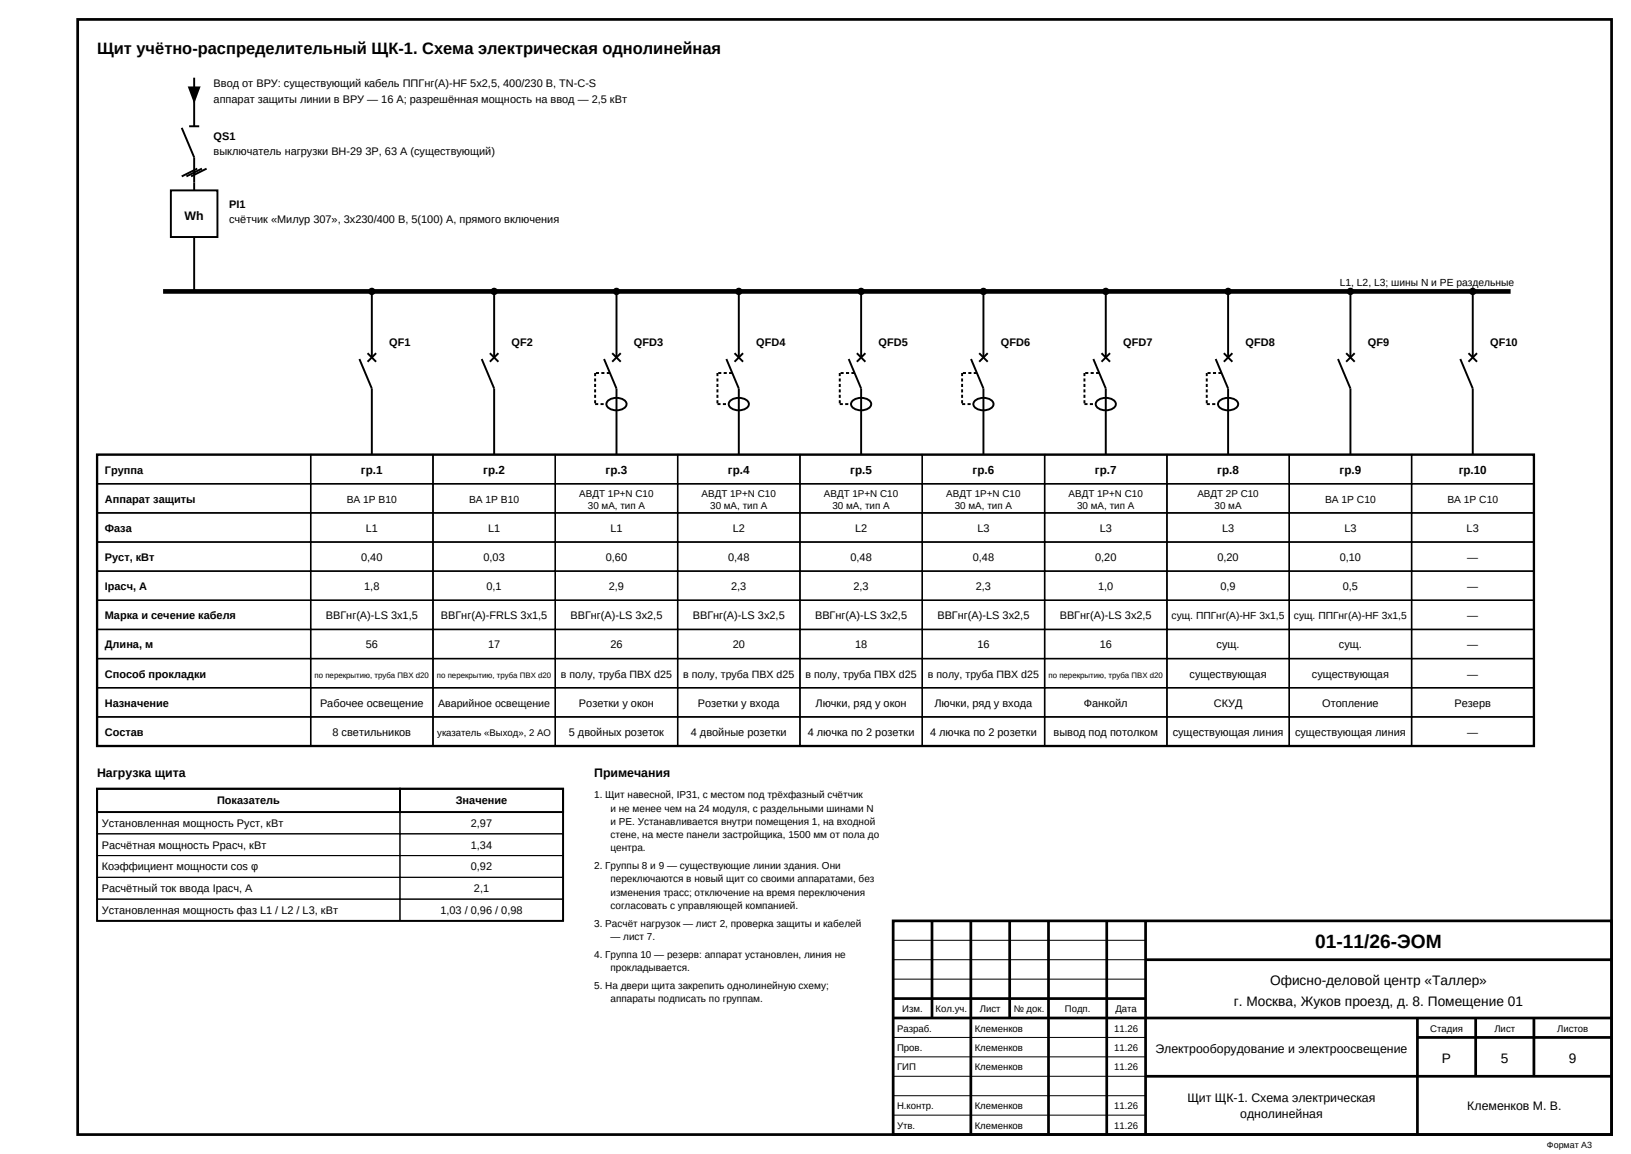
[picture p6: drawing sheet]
<svg xmlns="http://www.w3.org/2000/svg" width="420mm" height="297mm" viewBox="0 0 420 297" stroke-linecap="round" stroke-linejoin="round" font-family="sans-serif">
<defs><g id="words">
<text font-size="4.9" x="338.7" y="244">01-11/26-ЭОМ</text>
<text font-size="4.2" x="25" y="14">Щит учётно-распределительный ЩК-1. Схема электрическая однолинейная</text>
<g font-size="3.5">
<text x="327.1" y="253.4">Офисно-деловой центр «Таллер»</text>
<text x="317.7" y="258.8">г. Москва, Жуков проезд, д. 8. Помещение 01</text>
<text x="371.3" y="273.5">Р</text>
<text x="386.5" y="273.5">5</text>
<text x="404" y="273.5">9</text>
</g>
<g font-size="3.2">
<text x="47.5" y="56.5">Wh</text>
<text x="25" y="200">Нагрузка щита</text>
<text x="153" y="200">Примечания</text>
<text x="297.5" y="271">Электрооборудование и электроосвещение</text>
<text x="305.8" y="283.7">Щит ЩК-1. Схема электрическая</text>
<text x="319.4" y="287.7">однолинейная</text>
<text x="377.8" y="285.7">Клеменков М. В.</text>
</g>
<g font-size="3">
<text x="93" y="121.9">гр.1</text>
<text x="124.5" y="121.9">гр.2</text>
<text x="156" y="121.9">гр.3</text>
<text x="187.5" y="121.9">гр.4</text>
<text x="219" y="121.9">гр.5</text>
<text x="250.5" y="121.9">гр.6</text>
<text x="282" y="121.9">гр.7</text>
<text x="313.5" y="121.9">гр.8</text>
<text x="345" y="121.9">гр.9</text>
<text x="375.6" y="121.9">гр.10</text>
</g>
<g font-size="2.8">
<text x="55" y="22.5">Ввод от ВРУ: существующий кабель ППГнг(А)-HF 5х2,5, 400/230 В, TN-C-S</text>
<text x="55" y="26.5">аппарат защиты линии в ВРУ — 16 А; разрешённая мощность на ввод — 2,5 кВт</text>
<text x="55" y="36">QS1</text>
<text x="55" y="40">выключатель нагрузки ВН-29 3P, 63 А (существующий)</text>
<text x="59" y="53.5">PI1</text>
<text x="59" y="57.5">счётчик «Милур 307», 3х230/400 В, 5(100) А, прямого включения</text>
<text x="100.2" y="89">QF1</text>
<text x="131.8" y="89">QF2</text>
<text x="163.2" y="89">QFD3</text>
<text x="194.7" y="89">QFD4</text>
<text x="226.3" y="89">QFD5</text>
<text x="257.7" y="89">QFD6</text>
<text x="289.3" y="89">QFD7</text>
<text x="320.7" y="89">QFD8</text>
<text x="352.2" y="89">QF9</text>
<text x="383.7" y="89">QF10</text>
<text x="27" y="121.9">Группа</text>
<text x="27" y="129.4">Аппарат защиты</text>
<text x="27" y="136.9">Фаза</text>
<text x="94.2" y="136.9">L1</text>
<text x="125.7" y="136.9">L1</text>
<text x="157.2" y="136.9">L1</text>
<text x="188.7" y="136.9">L2</text>
<text x="220.2" y="136.9">L2</text>
<text x="251.7" y="136.9">L3</text>
<text x="283.2" y="136.9">L3</text>
<text x="314.7" y="136.9">L3</text>
<text x="346.2" y="136.9">L3</text>
<text x="377.7" y="136.9">L3</text>
<text x="27" y="144.4">Руст, кВт</text>
<text x="93" y="144.4">0,40</text>
<text x="124.5" y="144.4">0,03</text>
<text x="156" y="144.4">0,60</text>
<text x="187.5" y="144.4">0,48</text>
<text x="219" y="144.4">0,48</text>
<text x="250.5" y="144.4">0,48</text>
<text x="282" y="144.4">0,20</text>
<text x="313.5" y="144.4">0,20</text>
<text x="345" y="144.4">0,10</text>
<text x="377.8" y="144.4">—</text>
<text x="27" y="151.9">Iрасч, А</text>
<text x="93.8" y="151.9">1,8</text>
<text x="125.3" y="151.9">0,1</text>
<text x="156.8" y="151.9">2,9</text>
<text x="188.3" y="151.9">2,3</text>
<text x="219.8" y="151.9">2,3</text>
<text x="251.3" y="151.9">2,3</text>
<text x="282.8" y="151.9">1,0</text>
<text x="314.3" y="151.9">0,9</text>
<text x="345.8" y="151.9">0,5</text>
<text x="377.8" y="151.9">—</text>
<text x="27" y="159.4">Марка и сечение кабеля</text>
<text x="83.9" y="159.4">ВВГнг(А)-LS 3х1,5</text>
<text x="113.5" y="159.4">ВВГнг(А)-FRLS 3х1,5</text>
<text x="146.9" y="159.4">ВВГнг(А)-LS 3х2,5</text>
<text x="178.4" y="159.4">ВВГнг(А)-LS 3х2,5</text>
<text x="209.9" y="159.4">ВВГнг(А)-LS 3х2,5</text>
<text x="241.4" y="159.4">ВВГнг(А)-LS 3х2,5</text>
<text x="272.9" y="159.4">ВВГнг(А)-LS 3х2,5</text>
<text x="377.8" y="159.4">—</text>
<text x="27" y="166.9">Длина, м</text>
<text x="94.2" y="166.9">56</text>
<text x="125.7" y="166.9">17</text>
<text x="157.2" y="166.9">26</text>
<text x="188.7" y="166.9">20</text>
<text x="220.2" y="166.9">18</text>
<text x="251.7" y="166.9">16</text>
<text x="283.2" y="166.9">16</text>
<text x="313.3" y="166.9">сущ.</text>
<text x="344.8" y="166.9">сущ.</text>
<text x="377.8" y="166.9">—</text>
<text x="27" y="174.4">Способ прокладки</text>
<text x="306.3" y="174.4">существующая</text>
<text x="337.8" y="174.4">существующая</text>
<text x="377.8" y="174.4">—</text>
<text x="27" y="181.9">Назначение</text>
<text x="82.4" y="181.9">Рабочее освещение</text>
<text x="149.1" y="181.9">Розетки у окон</text>
<text x="179.7" y="181.9">Розетки у входа</text>
<text x="210" y="181.9">Лючки, ряд у окон</text>
<text x="240.6" y="181.9">Лючки, ряд у входа</text>
<text x="279.1" y="181.9">Фанкойл</text>
<text x="312.6" y="181.9">СКУД</text>
<text x="340.5" y="181.9">Отопление</text>
<text x="374.6" y="181.9">Резерв</text>
<text x="27" y="189.4">Состав</text>
<text x="85.6" y="189.4">8 светильников</text>
<text x="146.5" y="189.4">5 двойных розеток</text>
<text x="177.9" y="189.4">4 двойные розетки</text>
<text x="208" y="189.4">4 лючка по 2 розетки</text>
<text x="239.5" y="189.4">4 лючка по 2 розетки</text>
<text x="271.3" y="189.4">вывод под потолком</text>
<text x="302" y="189.4">существующая линия</text>
<text x="333.5" y="189.4">существующая линия</text>
<text x="377.8" y="189.4">—</text>
<text x="55.9" y="207">Показатель</text>
<text x="117.4" y="207">Значение</text>
<text x="26.2" y="212.8">Установленная мощность Руст, кВт</text>
<text x="121.3" y="212.8">2,97</text>
<text x="26.2" y="218.4">Расчётная мощность Ррасч, кВт</text>
<text x="121.3" y="218.4">1,34</text>
<text x="26.2" y="224">Коэффициент мощности cos φ</text>
<text x="121.3" y="224">0,92</text>
<text x="26.2" y="229.6">Расчётный ток ввода Iрасч, А</text>
<text x="122" y="229.6">2,1</text>
<text x="26.2" y="235.2">Установленная мощность фаз L1 / L2 / L3, кВт</text>
<text x="113.4" y="235.2">1,03 / 0,96 / 0,98</text>
</g>
<g font-size="2.7">
<text x="144.4" y="174.4">в полу, труба ПВХ d25</text>
<text x="175.9" y="174.4">в полу, труба ПВХ d25</text>
<text x="207.4" y="174.4">в полу, труба ПВХ d25</text>
<text x="238.9" y="174.4">в полу, труба ПВХ d25</text>
<text x="112.8" y="181.9">Аварийное освещение</text>
</g>
<g font-size="2.6">
<text x="345" y="73.5">L1, L2, L3; шины N и PE раздельные</text>
<text x="89.3" y="129.4">ВА 1P B10</text>
<text x="120.8" y="129.4">ВА 1P B10</text>
<text x="341.2" y="129.4">ВА 1P C10</text>
<text x="372.7" y="129.4">ВА 1P C10</text>
<text x="301.7" y="159.4">сущ. ППГнг(А)-HF 3х1,5</text>
<text x="333.2" y="159.4">сущ. ППГнг(А)-HF 3х1,5</text>
<text x="153" y="205.5">1. Щит навесной, IP31, с местом под трёхфазный счётчик</text>
<text x="157.2" y="208.9">и не менее чем на 24 модуля, с раздельными шинами N</text>
<text x="157.2" y="212.3">и PE. Устанавливается внутри помещения 1, на входной</text>
<text x="157.2" y="215.7">стене, на месте панели застройщика, 1500 мм от пола до</text>
<text x="157.2" y="219.1">центра.</text>
<text x="153" y="223.7">2. Группы 8 и 9 — существующие линии здания. Они</text>
<text x="157.2" y="227.1">переключаются в новый щит со своими аппаратами, без</text>
<text x="157.2" y="230.5">изменения трасс; отключение на время переключения</text>
<text x="157.2" y="233.9">согласовать с управляющей компанией.</text>
<text x="153" y="238.5">3. Расчёт нагрузок — лист 2, проверка защиты и кабелей</text>
<text x="157.2" y="241.9">— лист 7.</text>
<text x="153" y="246.5">4. Группа 10 — резерв: аппарат установлен, линия не</text>
<text x="157.2" y="249.9">прокладывается.</text>
<text x="153" y="254.5">5. На двери щита закрепить однолинейную схему;</text>
<text x="157.2" y="257.9">аппараты подписать по группам.</text>
</g>
<g font-size="2.5">
<text x="149.2" y="127.9">АВДТ 1P+N C10</text>
<text x="151.4" y="130.9">30 мА, тип А</text>
<text x="180.7" y="127.9">АВДТ 1P+N C10</text>
<text x="182.9" y="130.9">30 мА, тип А</text>
<text x="212.2" y="127.9">АВДТ 1P+N C10</text>
<text x="214.4" y="130.9">30 мА, тип А</text>
<text x="243.7" y="127.9">АВДТ 1P+N C10</text>
<text x="245.9" y="130.9">30 мА, тип А</text>
<text x="275.2" y="127.9">АВДТ 1P+N C10</text>
<text x="277.4" y="130.9">30 мА, тип А</text>
<text x="308.3" y="127.9">АВДТ 2P C10</text>
<text x="312.8" y="130.9">30 мА</text>
<text x="112.6" y="189.4">указатель «Выход», 2 АО</text>
<text x="232.4" y="260.5">Изм.</text>
<text x="240.9" y="260.5">Кол.уч.</text>
<text x="252.3" y="260.5">Лист</text>
<text x="261" y="260.5">№ док.</text>
<text x="274.2" y="260.5">Подп.</text>
<text x="287.2" y="260.5">Дата</text>
<text x="231" y="265.5">Разраб.</text>
<text x="251" y="265.5">Клеменков</text>
<text x="286.9" y="265.5">11.26</text>
<text x="368.3" y="265.6">Стадия</text>
<text x="384.8" y="265.6">Лист</text>
<text x="401" y="265.6">Листов</text>
<text x="231" y="270.5">Пров.</text>
<text x="231" y="275.5">ГИП</text>
<text x="251" y="270.5">Клеменков</text>
<text x="251" y="275.5">Клеменков</text>
<text x="286.9" y="270.5">11.26</text>
<text x="286.9" y="275.5">11.26</text>
<text x="231" y="285.5">Н.контр.</text>
<text x="251" y="285.5">Клеменков</text>
<text x="286.9" y="285.5">11.26</text>
<text x="231" y="290.5">Утв.</text>
<text x="251" y="290.5">Клеменков</text>
<text x="286.9" y="290.5">11.26</text>
</g>
<text font-size="2.3" x="398.4" y="295.4">Формат А3</text>
<g font-size="2">
<text x="81" y="174.4">по перекрытию, труба ПВХ d20</text>
<text x="112.5" y="174.4">по перекрытию, труба ПВХ d20</text>
<text x="270" y="174.4">по перекрытию, труба ПВХ d20</text>
</g>
</g></defs>
<g fill="none" stroke="#000" stroke-width=".7" stroke-linecap="butt">
<path d="M20 5h395v287h-395zM230 237h185v55h-185zM240 237v25M250 237v55M260 237v25M270 237v55M285 237v55M295 237v55M230 257h65M295 247h120M230 262h185M295 277h120"/>
<path d="M365 262v30M365 267h50M380 262v15M395 262v15"/>
</g>
<path d="M230 252h65M230 247h65M230 242h65M230 277h65M230 272h65M230 267h65M230 287h65M230 282h65" fill="none" stroke="#000" stroke-width=".26"/>
<path d="M50 20v12.5M46.8 32.9l3.2 7.6v6.5M48.7 32.5h2.6M50.8 43.4l-4 2M52 43.4l-4 2M53.2 43.4l-4 2" fill="none" stroke="#000" stroke-width=".5"/>
<path d="M48.7 22.5h2.6l-1.3 3.5z" fill="#000" stroke="#000" stroke-width=".5"/>
<path d="M44 49h12v12h-12z" fill-rule="evenodd" fill="#fff" stroke="#000" stroke-width=".5"/>
<g fill="none" stroke="#000" stroke-width=".5">
<path d="M50 47v2M50 61v14M95.7 75v17M127.3 75v17M158.7 75v17M190.2 75v17M221.8 75v17M253.3 75v17M284.8 75v17M316.3 75v17M347.7 75v17M379.2 75v17"/>
<path d="M92.6 92.4l3.1 7.6v17M94.6 90.9l2.2 2.2M96.8 90.9l-2.2 2.2M124 92.4l3.3 7.6v17M126.2 90.9l2.2 2.2M128.4 90.9l-2.2 2.2M155.5 92.4l3.2 7.6v17M157.7 90.9l2.1 2.2M159.8 90.9l-2.1 2.2M187.1 92.4l3.1 7.6v17M189.1 90.9l2.2 2.2M191.3 90.9l-2.2 2.2"/>
<path d="M218.5 92.4l3.3 7.6v17M220.7 90.9l2.2 2.2M222.9 90.9l-2.2 2.2M250 92.4l3.3 7.6v17M252.2 90.9l2.2 2.2M254.4 90.9l-2.2 2.2M281.5 92.4l3.3 7.6v17M283.6 90.9l2.3 2.2M285.9 90.9l-2.3 2.2M313 92.4l3.3 7.6v17M315.2 90.9l2.2 2.2M317.4 90.9l-2.2 2.2"/>
<path d="M344.6 92.4l3.1 7.6v17M346.6 90.9l2.2 2.2M348.8 90.9l-2.2 2.2M376.1 92.4l3.1 7.6v17M378.1 90.9l2.2 2.2M380.3 90.9l-2.2 2.2M156.5 103.2a3.4 3.4 0 0 1 4.8 .4 1.68 1.68 0 0 1-1.9 1.9 2.69 2.69 0 0 1-3.3-1.5zM188 103.2a3.4 3.4 0 0 1 4.8 .4 1.68 1.68 0 0 1-1.9 1.9 2.69 2.69 0 0 1-3.2-1.5zM219.5 103.2a3.4 3.4 0 0 1 4.8 .4 1.68 1.68 0 0 1-1.9 1.9 2.69 2.69 0 0 1-3.3-1.5zM251 103.2a3.4 3.4 0 0 1 4.8 .4 1.68 1.68 0 0 1-1.9 1.9 2.69 2.69 0 0 1-3.3-1.5zM282.5 103.2a3.4 3.4 0 0 1 4.8 .4 1.68 1.68 0 0 1-1.9 1.9 2.69 2.69 0 0 1-3.2-1.5zM314 103.2a3.4 3.4 0 0 1 4.8 .4 1.68 1.68 0 0 1-1.9 1.9 2.69 2.69 0 0 1-3.3-1.5z"/>
<path d="M25 203h78v6h-78zM25 203h120v34h-120zM103 203h42v6h-42z"/>
</g>
<path d="M42 75h347" fill="none" stroke="#000" stroke-width="1.2" stroke-linecap="butt"/>
<g fill="none" stroke="#000" stroke-width=".35">
<path d="M25 117h55v7.5h-55zM80 117h31.5v7.5h-31.5zM111.5 117h31.5v7.5h-31.5zM143 117h31.5v7.5h-31.5zM174.5 117h31.5v7.5h-31.5zM206 117h31.5v7.5h-31.5zM237.5 117h31.5v7.5h-31.5zM269 117h31.5v7.5h-31.5zM300.5 117h31.5v7.5h-31.5zM332 117h31.5v7.5h-31.5zM363.5 117h31.5v7.5h-31.5zM25 124.5h55v7.5h-55z"/>
<path d="M25 132h55v7.5h-55zM25 139.5h55v7.5h-55zM80 124.5h31.5v7.5h-31.5zM80 132h31.5v7.5h-31.5zM80 139.5h31.5v7.5h-31.5zM111.5 124.5h31.5v7.5h-31.5zM111.5 132h31.5v7.5h-31.5zM111.5 139.5h31.5v7.5h-31.5zM143 124.5h31.5v7.5h-31.5zM143 132h31.5v7.5h-31.5zM143 139.5h31.5v7.5h-31.5zM174.5 124.5h31.5v7.5h-31.5z"/>
<path d="M174.5 132h31.5v7.5h-31.5zM174.5 139.5h31.5v7.5h-31.5zM206 124.5h31.5v7.5h-31.5zM206 132h31.5v7.5h-31.5zM206 139.5h31.5v7.5h-31.5zM237.5 124.5h31.5v7.5h-31.5zM237.5 132h31.5v7.5h-31.5zM237.5 139.5h31.5v7.5h-31.5zM269 124.5h31.5v7.5h-31.5zM269 132h31.5v7.5h-31.5zM269 139.5h31.5v7.5h-31.5zM300.5 124.5h31.5v7.5h-31.5z"/>
<path d="M300.5 132h31.5v7.5h-31.5zM300.5 139.5h31.5v7.5h-31.5zM332 124.5h31.5v7.5h-31.5zM332 132h31.5v7.5h-31.5zM332 139.5h31.5v7.5h-31.5zM363.5 124.5h31.5v7.5h-31.5zM363.5 132h31.5v7.5h-31.5zM363.5 139.5h31.5v7.5h-31.5zM25 147h55v7.5h-55zM25 154.5h55v7.5h-55zM80 147h31.5v7.5h-31.5zM80 154.5h31.5v7.5h-31.5z"/>
<path d="M111.5 147h31.5v7.5h-31.5zM111.5 154.5h31.5v7.5h-31.5zM143 147h31.5v7.5h-31.5zM143 154.5h31.5v7.5h-31.5zM174.5 147h31.5v7.5h-31.5zM174.5 154.5h31.5v7.5h-31.5zM206 147h31.5v7.5h-31.5zM206 154.5h31.5v7.5h-31.5zM237.5 147h31.5v7.5h-31.5zM237.5 154.5h31.5v7.5h-31.5zM269 147h31.5v7.5h-31.5zM269 154.5h31.5v7.5h-31.5z"/>
<path d="M300.5 147h31.5v7.5h-31.5zM300.5 154.5h31.5v7.5h-31.5zM332 147h31.5v7.5h-31.5zM332 154.5h31.5v7.5h-31.5zM363.5 147h31.5v7.5h-31.5zM363.5 154.5h31.5v7.5h-31.5zM25 162h55v7.5h-55zM25 169.5h55v7.5h-55zM25 177h55v7.5h-55zM80 162h31.5v7.5h-31.5zM80 169.5h31.5v7.5h-31.5zM80 177h31.5v7.5h-31.5z"/>
<path d="M111.5 162h31.5v7.5h-31.5zM111.5 169.5h31.5v7.5h-31.5zM111.5 177h31.5v7.5h-31.5zM143 162h31.5v7.5h-31.5zM143 169.5h31.5v7.5h-31.5zM143 177h31.5v7.5h-31.5zM174.5 162h31.5v7.5h-31.5zM174.5 169.5h31.5v7.5h-31.5zM174.5 177h31.5v7.5h-31.5zM206 162h31.5v7.5h-31.5zM206 169.5h31.5v7.5h-31.5zM206 177h31.5v7.5h-31.5z"/>
<path d="M237.5 162h31.5v7.5h-31.5zM237.5 169.5h31.5v7.5h-31.5zM237.5 177h31.5v7.5h-31.5zM269 162h31.5v7.5h-31.5zM269 169.5h31.5v7.5h-31.5zM269 177h31.5v7.5h-31.5zM300.5 162h31.5v7.5h-31.5zM300.5 169.5h31.5v7.5h-31.5zM300.5 177h31.5v7.5h-31.5zM332 162h31.5v7.5h-31.5zM332 169.5h31.5v7.5h-31.5zM332 177h31.5v7.5h-31.5z"/>
<path d="M363.5 162h31.5v7.5h-31.5zM363.5 169.5h31.5v7.5h-31.5zM363.5 177h31.5v7.5h-31.5zM25 184.5h55v7.5h-55zM80 184.5h31.5v7.5h-31.5zM111.5 184.5h31.5v7.5h-31.5zM143 184.5h31.5v7.5h-31.5zM174.5 184.5h31.5v7.5h-31.5zM206 184.5h31.5v7.5h-31.5zM237.5 184.5h31.5v7.5h-31.5zM269 184.5h31.5v7.5h-31.5zM300.5 184.5h31.5v7.5h-31.5z"/>
<path d="M332 184.5h31.5v7.5h-31.5zM363.5 184.5h31.5v7.5h-31.5z"/>
</g>
<g fill="#000" stroke="#000" stroke-width=".5">
<circle cx="95.7" cy="75" r=".7"/>
<circle cx="127.2" cy="75" r=".7"/>
<circle cx="158.7" cy="75" r=".7"/>
<circle cx="190.2" cy="75" r=".7"/>
<circle cx="221.7" cy="75" r=".7"/>
<circle cx="253.2" cy="75" r=".7"/>
<circle cx="284.7" cy="75" r=".7"/>
<circle cx="316.2" cy="75" r=".7"/>
<circle cx="347.7" cy="75" r=".7"/>
<circle cx="379.3" cy="75" r=".7"/>
</g>
<g fill="none" stroke="#000" stroke-width=".5" stroke-dasharray=".8 .6" stroke-linecap="butt">
<path d="M153.2 96v8M157 96h-3.8M184.8 96v8M188.5 96h-3.7M216.3 96v8M220.1 96h-3.8M247.8 96v8M251.5 96h-3.7M279.3 96v8M283.1 96h-3.8M310.7 96v8M314.6 96h-3.9"/>
<path d="M153.2 104h2.9M184.8 104h2.9M216.3 104h2.8M247.8 104h2.8M279.3 104h2.9M310.7 104h2.9"/>
</g>
<path d="M25 117h370v75h-370z" fill="none" stroke="#000" stroke-width=".6"/>
<path d="M25 209h78v5.6h-78zM25 214.6h78v5.6h-78zM103 209h42v5.6h-42zM103 214.6h42v5.6h-42zM25 220.2h78v5.6h-78zM25 225.8h78v5.6h-78zM25 231.4h78v5.6h-78zM103 220.2h42v5.6h-42zM103 225.8h42v5.6h-42zM103 231.4h42v5.6h-42z" fill="none" stroke="#000" stroke-width=".26"/>
<use href="#words"/>
</svg>
